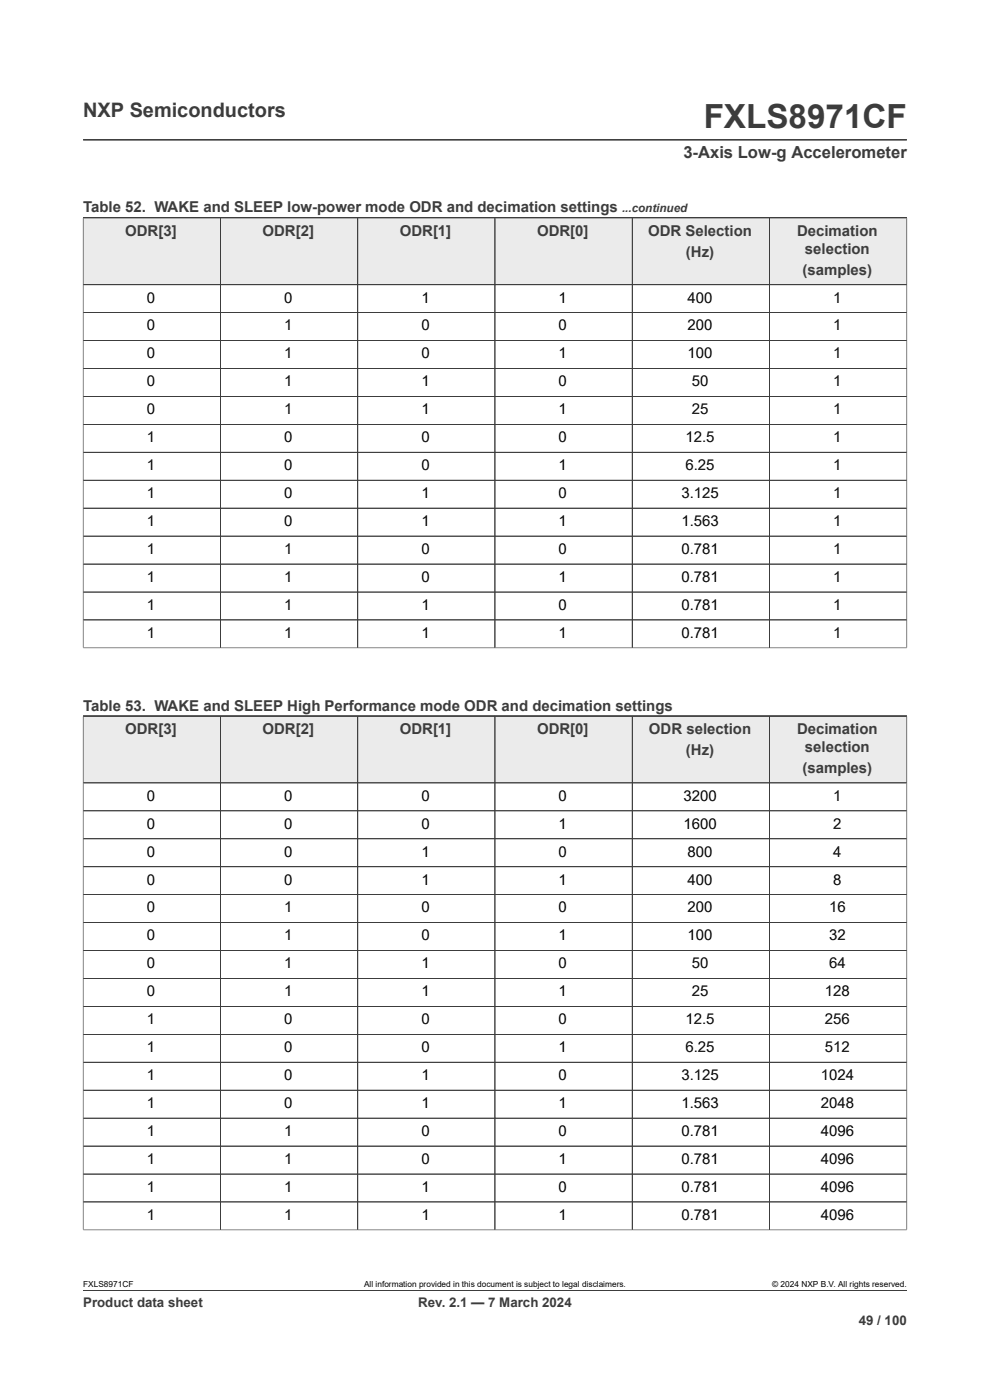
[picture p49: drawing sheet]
<svg xmlns="http://www.w3.org/2000/svg" width="210mm" height="297mm" viewBox="0 0 210 297" stroke-linecap="round" stroke-linejoin="round" font-family="sans-serif">
<defs><g id="words">
<text font-size="7.1" fill="#3c3c3c" x="149.3" y="27.2">FXLS8971CF</text>
<text font-size="4.2" fill="#3c3c3c" x="17.6" y="24.8">NXP Semiconductors</text>
<text font-size="3.5" fill="#3c3c3c" x="145" y="33.5">3-Axis Low-g Accelerometer</text>
<g font-size="3.2" fill="#3c3c3c">
<text x="17.6" y="45.1">Table 52. WAKE and SLEEP low-power mode ODR and decimation settings</text>
<text x="26.6" y="50">ODR[3]</text>
<text x="55.7" y="50">ODR[2]</text>
<text x="84.8" y="50">ODR[1]</text>
<text x="113.9" y="50">ODR[0]</text>
<text x="137.5" y="50">ODR Selection</text>
<text x="169.1" y="50">Decimation</text>
<text x="170.7" y="53.8">selection</text>
<text x="145.5" y="54.4">(Hz)</text>
<text x="170.2" y="58.3">(samples)</text>
<text x="17.6" y="150.8">Table 53. WAKE and SLEEP High Performance mode ODR and decimation settings</text>
<text x="26.6" y="155.7">ODR[3]</text>
<text x="55.7" y="155.7">ODR[2]</text>
<text x="84.8" y="155.7">ODR[1]</text>
<text x="113.9" y="155.7">ODR[0]</text>
<text x="137.7" y="155.7">ODR selection</text>
<text x="169.1" y="155.7">Decimation</text>
<text x="145.5" y="160.1">(Hz)</text>
<text x="170.7" y="159.5">selection</text>
<text x="170.2" y="163.9">(samples)</text>
</g>
<g font-size="3.2">
<text x="31.1" y="64.2">0</text>
<text x="60.3" y="64.2">0</text>
<text x="89.4" y="64.2">1</text>
<text x="118.5" y="64.2">1</text>
<text x="145.9" y="64.2">400</text>
<text x="176.7" y="64.2">1</text>
<text x="31.1" y="70.1">0</text>
<text x="60.3" y="70.1">1</text>
<text x="89.4" y="70.1">0</text>
<text x="118.5" y="70.1">0</text>
<text x="145.9" y="70.1">200</text>
<text x="176.7" y="70.1">1</text>
<text x="31.1" y="76">0</text>
<text x="60.3" y="76">1</text>
<text x="89.4" y="76">0</text>
<text x="118.5" y="76">1</text>
<text x="145.9" y="76">100</text>
<text x="176.7" y="76">1</text>
<text x="31.1" y="82">0</text>
<text x="60.3" y="82">1</text>
<text x="89.4" y="82">1</text>
<text x="118.5" y="82">0</text>
<text x="146.7" y="82">50</text>
<text x="176.7" y="82">1</text>
<text x="31.1" y="87.9">0</text>
<text x="60.3" y="87.9">1</text>
<text x="89.4" y="87.9">1</text>
<text x="118.5" y="87.9">1</text>
<text x="146.7" y="87.9">25</text>
<text x="176.7" y="87.9">1</text>
<text x="31.1" y="93.8">1</text>
<text x="60.3" y="93.8">0</text>
<text x="89.4" y="93.8">0</text>
<text x="118.5" y="93.8">0</text>
<text x="145.4" y="93.8">12.5</text>
<text x="176.7" y="93.8">1</text>
<text x="31.1" y="99.7">1</text>
<text x="60.3" y="99.7">0</text>
<text x="89.4" y="99.7">0</text>
<text x="118.5" y="99.7">1</text>
<text x="145.4" y="99.7">6.25</text>
<text x="176.7" y="99.7">1</text>
<text x="31.1" y="105.7">1</text>
<text x="60.3" y="105.7">0</text>
<text x="89.4" y="105.7">1</text>
<text x="118.5" y="105.7">0</text>
<text x="144.5" y="105.7">3.125</text>
<text x="176.7" y="105.7">1</text>
<text x="31.1" y="111.6">1</text>
<text x="60.3" y="111.6">0</text>
<text x="89.4" y="111.6">1</text>
<text x="118.5" y="111.6">1</text>
<text x="144.5" y="111.6">1.563</text>
<text x="176.7" y="111.6">1</text>
<text x="31.1" y="117.5">1</text>
<text x="60.3" y="117.5">1</text>
<text x="89.4" y="117.5">0</text>
<text x="118.5" y="117.5">0</text>
<text x="144.5" y="117.5">0.781</text>
<text x="176.7" y="117.5">1</text>
<text x="31.1" y="123.4">1</text>
<text x="60.3" y="123.4">1</text>
<text x="89.4" y="123.4">0</text>
<text x="118.5" y="123.4">1</text>
<text x="144.5" y="123.4">0.781</text>
<text x="176.7" y="123.4">1</text>
<text x="31.1" y="129.4">1</text>
<text x="60.3" y="129.4">1</text>
<text x="89.4" y="129.4">1</text>
<text x="118.5" y="129.4">0</text>
<text x="144.5" y="129.4">0.781</text>
<text x="176.7" y="129.4">1</text>
<text x="31.1" y="135.3">1</text>
<text x="60.3" y="135.3">1</text>
<text x="89.4" y="135.3">1</text>
<text x="118.5" y="135.3">1</text>
<text x="144.5" y="135.3">0.781</text>
<text x="176.7" y="135.3">1</text>
<text x="31.1" y="169.9">0</text>
<text x="60.3" y="169.9">0</text>
<text x="89.4" y="169.9">0</text>
<text x="118.5" y="169.9">0</text>
<text x="145" y="169.9">3200</text>
<text x="176.7" y="169.9">1</text>
<text x="31.1" y="175.8">0</text>
<text x="60.3" y="175.8">0</text>
<text x="89.4" y="175.8">0</text>
<text x="118.5" y="175.8">1</text>
<text x="145" y="175.8">1600</text>
<text x="176.7" y="175.8">2</text>
<text x="31.1" y="181.7">0</text>
<text x="60.3" y="181.7">0</text>
<text x="89.4" y="181.7">1</text>
<text x="118.5" y="181.7">0</text>
<text x="145.9" y="181.7">800</text>
<text x="176.7" y="181.7">4</text>
<text x="31.1" y="187.7">0</text>
<text x="60.3" y="187.7">0</text>
<text x="89.4" y="187.7">1</text>
<text x="118.5" y="187.7">1</text>
<text x="145.9" y="187.7">400</text>
<text x="176.7" y="187.7">8</text>
<text x="31.1" y="193.6">0</text>
<text x="60.3" y="193.6">1</text>
<text x="89.4" y="193.6">0</text>
<text x="118.5" y="193.6">0</text>
<text x="145.9" y="193.6">200</text>
<text x="175.9" y="193.6">16</text>
<text x="31.1" y="199.5">0</text>
<text x="60.3" y="199.5">1</text>
<text x="89.4" y="199.5">0</text>
<text x="118.5" y="199.5">1</text>
<text x="145.9" y="199.5">100</text>
<text x="175.9" y="199.5">32</text>
<text x="31.1" y="205.4">0</text>
<text x="60.3" y="205.4">1</text>
<text x="89.4" y="205.4">1</text>
<text x="118.5" y="205.4">0</text>
<text x="146.7" y="205.4">50</text>
<text x="175.9" y="205.4">64</text>
<text x="31.1" y="211.4">0</text>
<text x="60.3" y="211.4">1</text>
<text x="89.4" y="211.4">1</text>
<text x="118.5" y="211.4">1</text>
<text x="146.7" y="211.4">25</text>
<text x="175" y="211.4">128</text>
<text x="31.1" y="217.3">1</text>
<text x="60.3" y="217.3">0</text>
<text x="89.4" y="217.3">0</text>
<text x="118.5" y="217.3">0</text>
<text x="145.4" y="217.3">12.5</text>
<text x="175" y="217.3">256</text>
<text x="31.1" y="223.2">1</text>
<text x="60.3" y="223.2">0</text>
<text x="89.4" y="223.2">0</text>
<text x="118.5" y="223.2">1</text>
<text x="145.4" y="223.2">6.25</text>
<text x="175" y="223.2">512</text>
<text x="31.1" y="229.1">1</text>
<text x="60.3" y="229.1">0</text>
<text x="89.4" y="229.1">1</text>
<text x="118.5" y="229.1">0</text>
<text x="144.5" y="229.1">3.125</text>
<text x="174.1" y="229.1">1024</text>
<text x="31.1" y="235.1">1</text>
<text x="60.3" y="235.1">0</text>
<text x="89.4" y="235.1">1</text>
<text x="118.5" y="235.1">1</text>
<text x="144.5" y="235.1">1.563</text>
<text x="174.1" y="235.1">2048</text>
<text x="31.1" y="241">1</text>
<text x="60.3" y="241">1</text>
<text x="89.4" y="241">0</text>
<text x="118.5" y="241">0</text>
<text x="144.5" y="241">0.781</text>
<text x="174.1" y="241">4096</text>
<text x="31.1" y="246.9">1</text>
<text x="60.3" y="246.9">1</text>
<text x="89.4" y="246.9">0</text>
<text x="118.5" y="246.9">1</text>
<text x="144.5" y="246.9">0.781</text>
<text x="174.1" y="246.9">4096</text>
<text x="31.1" y="252.8">1</text>
<text x="60.3" y="252.8">1</text>
<text x="89.4" y="252.8">1</text>
<text x="118.5" y="252.8">0</text>
<text x="144.5" y="252.8">0.781</text>
<text x="174.1" y="252.8">4096</text>
<text x="31.1" y="258.8">1</text>
<text x="60.3" y="258.8">1</text>
<text x="89.4" y="258.8">1</text>
<text x="118.5" y="258.8">1</text>
<text x="144.5" y="258.8">0.781</text>
<text x="174.1" y="258.8">4096</text>
</g>
<g font-size="2.8" fill="#3c3c3c">
<text x="17.6" y="277.3">Product data sheet</text>
<text x="88.7" y="277.3">Rev. 2.1 — 7 March 2024</text>
<text x="182.2" y="281">49 / 100</text>
</g>
<text font-size="2.5" fill="#3c3c3c" x="132" y="45.1">...continued</text>
<g font-size="1.8">
<text x="17.6" y="273.1">FXLS8971CF</text>
<text x="77.2" y="273.1">All information provided in this document is subject to legal disclaimers.</text>
<text x="163.8" y="273.1">© 2024 NXP B.V. All rights reserved.</text>
</g>
</g></defs>
<path d="M17.6 29.7h174.8M17.6 46.2h174.8" fill="none" stroke="#3c3c3c" stroke-width=".21"/>
<path d="M17.7 46.3h29v14h-29z" fill="#ebebeb"/>
<path d="M17.6 46.2h29.2v14.2h-29.2z" fill="none" stroke="#3c3c3c" stroke-width=".21"/>
<path d="M46.8 46.3h29v14h-29z" fill="#ebebeb"/>
<path d="M46.8 46.2h29.1v14.2h-29.1z" fill="none" stroke="#3c3c3c" stroke-width=".21"/>
<path d="M75.9 46.3h29v14h-29z" fill="#ebebeb"/>
<path d="M75.9 46.2h29.1v14.2h-29.1z" fill="none" stroke="#3c3c3c" stroke-width=".21"/>
<path d="M105.1 46.3h28.9v14h-28.9z" fill="#ebebeb"/>
<path d="M105 46.2h29.1v14.2h-29.1z" fill="none" stroke="#3c3c3c" stroke-width=".21"/>
<path d="M134.2 46.3h29v14h-29z" fill="#ebebeb"/>
<path d="M134.1 46.2h29.1v14.2h-29.1z" fill="none" stroke="#3c3c3c" stroke-width=".21"/>
<path d="M163.3 46.3h29v14h-29z" fill="#ebebeb"/>
<g fill="none" stroke="#3c3c3c" stroke-width=".21">
<path d="M17.6 46.3v91.2M17.6 46.2h174.8v91.3M46.8 46.3v91.1M75.9 46.3v91.1M105 46.3v91.1M134.1 46.3v91.1M163.2 46.2v91.2M17.6 60.4h174.8M17.6 66.3h174.8M17.6 72.2h174.8M192.4 78.2h-174.8M17.6 84.1h174.8"/>
<path d="M17.6 90h174.8M17.6 96h174.8M17.6 107.8h174.8M17.6 119.7h174.8M192.4 101.9h-174.8M192.4 113.7h-174.8M17.6 137.4h174.8M17.6 125.6h174.8M192.4 131.5h-174.8M17.6 151.9h174.8"/>
</g>
<path d="M17.7 152h29v14h-29z" fill="#ebebeb"/>
<path d="M17.6 151.9h29.2v14.2h-29.2z" fill="none" stroke="#3c3c3c" stroke-width=".21"/>
<path d="M46.8 152h29v14h-29z" fill="#ebebeb"/>
<path d="M46.8 151.9h29.1v14.2h-29.1z" fill="none" stroke="#3c3c3c" stroke-width=".21"/>
<path d="M75.9 152h29v14h-29z" fill="#ebebeb"/>
<path d="M75.9 151.9h29.1v14.2h-29.1z" fill="none" stroke="#3c3c3c" stroke-width=".21"/>
<path d="M105.1 152h28.9v14h-28.9z" fill="#ebebeb"/>
<path d="M105 151.9h29.1v14.2h-29.1z" fill="none" stroke="#3c3c3c" stroke-width=".21"/>
<path d="M134.2 152h29v14h-29z" fill="#ebebeb"/>
<path d="M134.1 151.9h29.1v14.2h-29.1z" fill="none" stroke="#3c3c3c" stroke-width=".21"/>
<path d="M163.3 152h29v14h-29z" fill="#ebebeb"/>
<g fill="none" stroke="#3c3c3c" stroke-width=".21">
<path d="M17.6 152v109M17.6 151.9h174.8v109.1M46.8 152v108.9M75.9 152v108.9M105 152v108.9M134.1 152v108.9M163.2 151.9v109M17.6 172h174.8M192.4 166.1h-174.8M192.4 177.9h-174.8M17.6 183.9h174.8M17.6 189.8h174.8"/>
<path d="M192.4 195.7h-174.8M17.6 201.6h174.8M17.6 213.5h174.8M17.6 219.4h174.8M192.4 207.6h-174.8M17.6 225.4h174.8M17.6 237.2h174.8M192.4 231.3h-174.8M17.6 243.1h174.8M17.6 249.1h174.8M17.6 255h174.8M17.6 260.9h174.8"/>
<path d="M17.6 273.8h174.8"/>
</g>
<use href="#words"/>
</svg>
